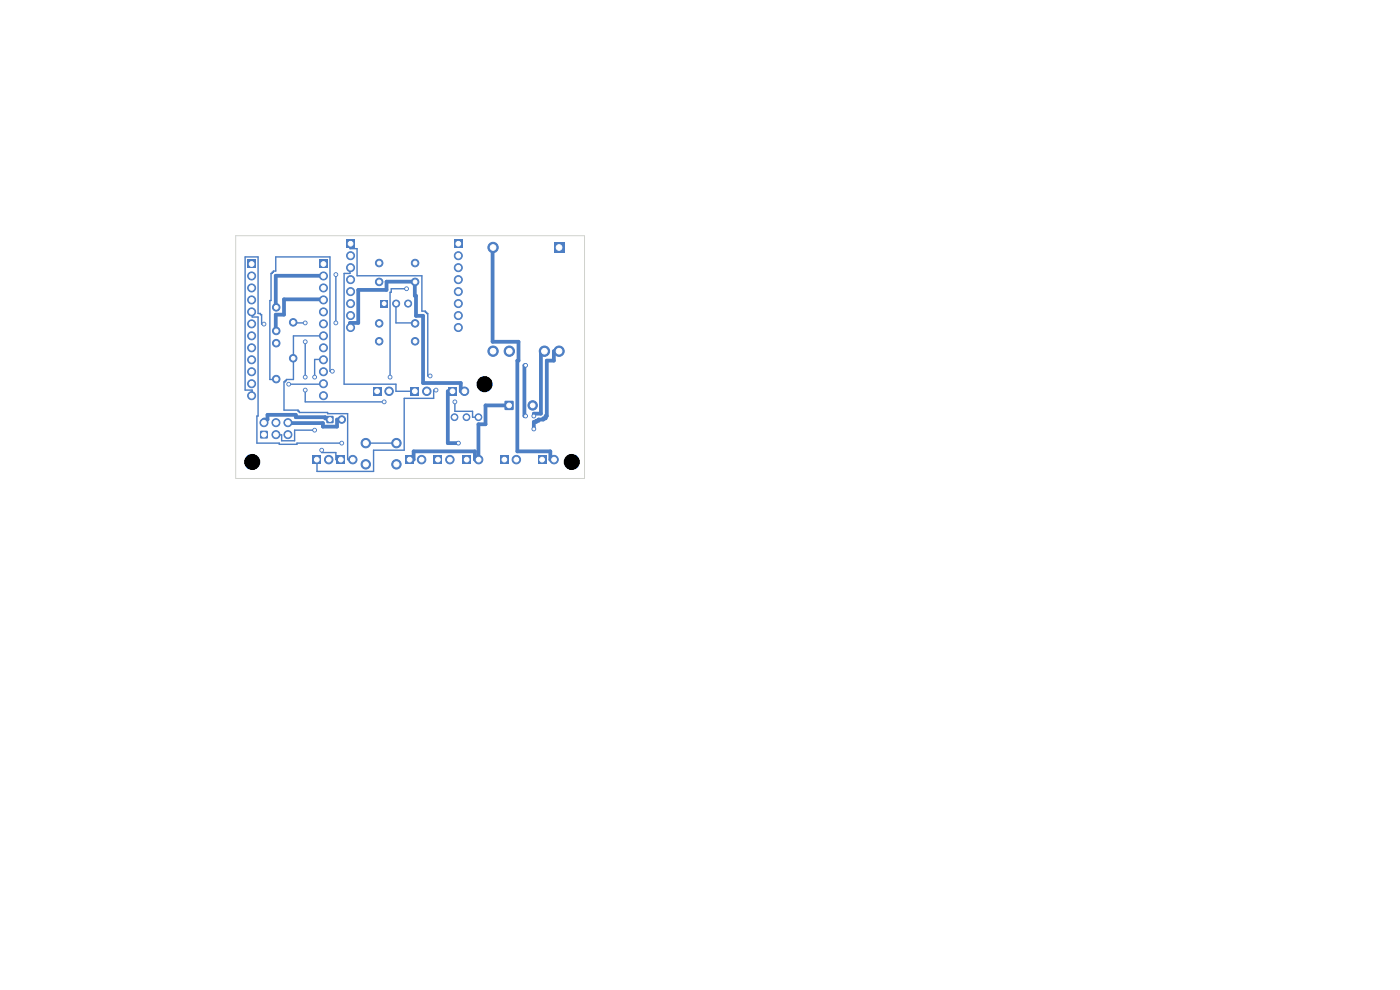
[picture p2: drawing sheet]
<svg xmlns="http://www.w3.org/2000/svg" width="297mm" height="210mm" viewBox="0 0 297 210" stroke-linecap="round" stroke-linejoin="round" font-family="sans-serif">
<path d="M96.4 50.9h1.7v1.7h-1.7z" fill="#4d7fc4"/>
<g fill="#4d7fc4" stroke="#4d7fc4" stroke-width=".21">
<circle cx="97.2" cy="54.2" r=".85"/>
<circle cx="97.2" cy="56.8" r=".85"/>
<circle cx="97.2" cy="59.3" r=".85"/>
<circle cx="97.2" cy="61.9" r=".85"/>
<circle cx="97.2" cy="64.4" r=".85"/>
<circle cx="97.2" cy="66.9" r=".85"/>
<circle cx="97.2" cy="69.5" r=".85"/>
</g>
<path d="M67.8 55.2h1.7v1.7h-1.7z" fill="#4d7fc4"/>
<g fill="#4d7fc4" stroke="#4d7fc4" stroke-width=".21">
<circle cx="68.6" cy="58.5" r=".85"/>
<circle cx="68.6" cy="61.1" r=".85"/>
<circle cx="68.6" cy="63.6" r=".85"/>
<circle cx="68.6" cy="66.2" r=".85"/>
<circle cx="68.6" cy="68.7" r=".85"/>
<circle cx="68.6" cy="71.2" r=".85"/>
<circle cx="68.6" cy="73.8" r=".85"/>
<circle cx="68.6" cy="76.3" r=".85"/>
<circle cx="68.6" cy="78.9" r=".85"/>
<circle cx="68.6" cy="81.4" r=".85"/>
<circle cx="68.6" cy="83.9" r=".85"/>
</g>
<path d="M117.5 51.4h2.2v2.2h-2.2z" fill="#4d7fc4"/>
<g fill="#4d7fc4" stroke="#4d7fc4" stroke-width=".21">
<circle cx="104.6" cy="52.5" r="1.1"/>
<circle cx="118.6" cy="74.5" r="1.1"/>
<circle cx="104.6" cy="74.5" r="1.1"/>
<circle cx="115.5" cy="74.5" r="1.1"/>
<circle cx="108.1" cy="74.5" r="1.1"/>
</g>
<path d="M52.5 55.2h1.7v1.7h-1.7z" fill="#4d7fc4"/>
<g fill="#4d7fc4" stroke="#4d7fc4" stroke-width=".21">
<circle cx="53.4" cy="58.5" r=".85"/>
<circle cx="53.4" cy="61.1" r=".85"/>
<circle cx="53.4" cy="63.6" r=".85"/>
<circle cx="53.4" cy="66.2" r=".85"/>
<circle cx="53.4" cy="68.7" r=".85"/>
<circle cx="53.4" cy="71.2" r=".85"/>
<circle cx="53.4" cy="73.8" r=".85"/>
<circle cx="53.4" cy="76.3" r=".85"/>
<circle cx="53.4" cy="78.9" r=".85"/>
<circle cx="53.4" cy="81.4" r=".85"/>
<circle cx="53.4" cy="83.9" r=".85"/>
<circle cx="101.5" cy="88.5" r=".72"/>
<circle cx="99" cy="88.5" r=".72"/>
<circle cx="96.4" cy="88.5" r=".72"/>
<circle cx="58.6" cy="70.2" r=".8"/>
<circle cx="58.6" cy="65.2" r=".8"/>
</g>
<path d="M95.1 82.1h1.8v1.8h-1.8z" fill="#4d7fc4"/>
<circle cx="98.5" cy="83" r=".9" fill="#4d7fc4" stroke="#4d7fc4" stroke-width=".21"/>
<path d="M86 96.6h1.8v1.8h-1.8z" fill="#4d7fc4"/>
<g fill="#4d7fc4" stroke="#4d7fc4" stroke-width=".21">
<circle cx="89.4" cy="97.5" r=".9"/>
<circle cx="58.6" cy="72.8" r=".8"/>
<circle cx="58.6" cy="80.4" r=".8"/>
</g>
<path d="M71.4 96.6h1.8v1.8h-1.8z" fill="#4d7fc4"/>
<g fill="#4d7fc4" stroke="#4d7fc4" stroke-width=".21">
<circle cx="74.8" cy="97.5" r=".9"/>
<circle cx="77.6" cy="94" r="1"/>
<circle cx="84.1" cy="94" r="1"/>
<circle cx="77.6" cy="98.5" r="1"/>
<circle cx="84.1" cy="98.5" r="1"/>
<circle cx="88.1" cy="72.4" r=".8"/>
<circle cx="80.4" cy="72.4" r=".8"/>
<circle cx="80.4" cy="68.6" r=".8"/>
<circle cx="88.1" cy="68.6" r=".8"/>
<circle cx="88.1" cy="59.8" r=".8"/>
<circle cx="80.4" cy="59.8" r=".8"/>
</g>
<path d="M79.1 82.1h1.8v1.8h-1.8z" fill="#4d7fc4"/>
<circle cx="82.5" cy="83" r=".9" fill="#4d7fc4" stroke="#4d7fc4" stroke-width=".21"/>
<path d="M92 96.6h1.8v1.8h-1.8z" fill="#4d7fc4"/>
<circle cx="95.4" cy="97.5" r=".9" fill="#4d7fc4" stroke="#4d7fc4" stroke-width=".21"/>
<path d="M73.5 50.9h1.7v1.7h-1.7z" fill="#4d7fc4"/>
<g fill="#4d7fc4" stroke="#4d7fc4" stroke-width=".21">
<circle cx="74.4" cy="54.2" r=".85"/>
<circle cx="74.4" cy="56.8" r=".85"/>
<circle cx="74.4" cy="59.3" r=".85"/>
<circle cx="74.4" cy="61.9" r=".85"/>
<circle cx="74.4" cy="64.4" r=".85"/>
<circle cx="74.4" cy="66.9" r=".85"/>
<circle cx="74.4" cy="69.5" r=".85"/>
</g>
<path d="M107.1 85.1h1.8v1.8h-1.8z" fill="#4d7fc4"/>
<circle cx="113" cy="86" r="1" fill="#4d7fc4" stroke="#4d7fc4" stroke-width=".21"/>
<path d="M80.7 63.7h1.6v1.5h-1.6z" fill="#4d7fc4"/>
<g fill="#4d7fc4" stroke="#4d7fc4" stroke-width=".21">
<circle cx="84" cy="64.4" r=".75"/>
<circle cx="86.6" cy="64.4" r=".75"/>
</g>
<path d="M87.1 82.1h1.8v1.8h-1.8z" fill="#4d7fc4"/>
<circle cx="90.5" cy="83" r=".9" fill="#4d7fc4" stroke="#4d7fc4" stroke-width=".21"/>
<path d="M66.3 96.6h1.8v1.8h-1.8z" fill="#4d7fc4"/>
<circle cx="69.7" cy="97.5" r=".9" fill="#4d7fc4" stroke="#4d7fc4" stroke-width=".21"/>
<path d="M106.1 96.6h1.8v1.8h-1.8z" fill="#4d7fc4"/>
<circle cx="109.5" cy="97.5" r=".9" fill="#4d7fc4" stroke="#4d7fc4" stroke-width=".21"/>
<path d="M114.1 96.6h1.8v1.8h-1.8z" fill="#4d7fc4"/>
<g fill="#4d7fc4" stroke="#4d7fc4" stroke-width=".21">
<circle cx="117.5" cy="97.5" r=".9"/>
<circle cx="88.1" cy="55.8" r=".8"/>
<circle cx="80.4" cy="55.8" r=".8"/>
</g>
<path d="M69.3 88.3h1.4v1.4h-1.4z" fill="#4d7fc4"/>
<g fill="#4d7fc4" stroke="#4d7fc4" stroke-width=".21">
<circle cx="72.5" cy="89" r=".8"/>
<circle cx="62.2" cy="76" r=".8"/>
<circle cx="62.2" cy="68.4" r=".8"/>
</g>
<path d="M55.2 91.4h1.6v1.6h-1.6z" fill="#4d7fc4"/>
<g fill="#4d7fc4" stroke="#4d7fc4" stroke-width=".21">
<circle cx="56" cy="89.7" r=".85"/>
<circle cx="58.5" cy="92.2" r=".85"/>
<circle cx="58.5" cy="89.7" r=".85"/>
<circle cx="61.1" cy="92.2" r=".85"/>
<circle cx="61.1" cy="89.7" r=".85"/>
</g>
<path d="M98.1 96.6h1.8v1.8h-1.8z" fill="#4d7fc4"/>
<g fill="#4d7fc4" stroke="#4d7fc4" stroke-width=".21">
<circle cx="101.5" cy="97.5" r=".9"/>
<circle cx="66.7" cy="91.3" r=".4"/>
<circle cx="66.7" cy="80" r=".4"/>
<circle cx="61.3" cy="81.5" r=".4"/>
<circle cx="113.2" cy="91" r=".4"/>
<circle cx="113.2" cy="88.3" r=".4"/>
<circle cx="111.5" cy="88.3" r=".4"/>
<circle cx="111.5" cy="77.5" r=".4"/>
<circle cx="71.3" cy="58.3" r=".4"/>
<circle cx="71.3" cy="68.5" r=".4"/>
<circle cx="72.5" cy="94" r=".4"/>
<circle cx="68.3" cy="95.5" r=".4"/>
<circle cx="56" cy="68.7" r=".4"/>
<circle cx="64.7" cy="82.8" r=".4"/>
<circle cx="64.7" cy="80" r=".4"/>
<circle cx="64.7" cy="68.5" r=".4"/>
<circle cx="64.7" cy="72.5" r=".4"/>
<circle cx="96.5" cy="85.3" r=".4"/>
<circle cx="81.5" cy="85.3" r=".4"/>
<circle cx="97.2" cy="94" r=".4"/>
<circle cx="92.5" cy="82.8" r=".4"/>
<circle cx="70.5" cy="78.8" r=".4"/>
<circle cx="86.2" cy="61.3" r=".4"/>
<circle cx="82.7" cy="80" r=".4"/>
<circle cx="91.2" cy="79.8" r=".4"/>
</g>
<g fill="none" stroke="#4d7fc4" stroke-width=".8">
<path d="M68.6 58.5h-10.1v6.8l.1-.1M88 59.8v3h.2v4.2h1.5v14.3h8.1v1.7h.7M88 59.8h-6v1.7h-6v7h-1.8v1h.2M88 59.8h.1M104.6 52.5l-.1 20h5.5v4h-.3v19.3h7v1.7h.8M68.6 63.6l-.1-.1h-8.3v3.3h-1.7v3.5l.1-.1M111.5 77.5h-.3v10.8h.3M115.5 74.5h-.8v13.3h-1.5v.5M118.6 74.5h-1.1v2h-1.5v11.8h-.2v.5h-.6v.2h-.9v.3h-.6v.2h-.5v1.5M70 89h-.5v-.2h-.5v-.3h-6.3v-.5h-6v1h-.7v.8M72.5 89h-1v1.5h-3v-.7h-7.5l.1-.1M86.9 97.5h.8v-1.7h13.1v1.7h.7"/>
<path d="M96 83h-1v11h2.3M108 86h-5v4h-1.5v7.5"/>
</g>
<g fill="none" stroke="#4d7fc4" stroke-width=".3">
<path d="M71.3 58.3v10.2M74.4 56.8h-.2v1.2h-1.2v23.5h11v1.5h4M74.4 51.7l-.2 .1v1h1.5v5.7h13.8v7.5h.7v.3h.3v.2h.3v13.3h.4M53.4 66.2l.1 .1v1h1.2v21h-.2v5.7h4.7v.3h3.8v-.3h9.5M56 68.8h-.5v-2h-.3v-.3h-.5v-12h-2.7v28.3h1.5v1.2l-.1-.1M62.2 76h.1M62.2 68.4v.1h2.6M64.8 72.5v7.5M68.6 71.2l-6.4 .1v9.2h-1.5v.3h-.2v.2h-.3v6h3v.3h.3v.2h6v.3h4.3v9.7h1M68.6 76.3h-1.9v3.7M70.5 78.8h-.5v-24.3h-11.5v3h-.5v.3h-.3v.2h-.2v5.8h-.3v16.7l1.4-.1M84 64.4v4.1l4.1 .1"/>
<path d="M86.2 61.3h-3.2v.7h-.3v18M64.8 82.8v2.5h16.7M66.7 91.3h-4.2v2.2h-2.8v-1.2l-1.2-.1M68.2 95.5v.5h3.1v1.5h1M68.6 81.4l-7.3 .1M77.5 94h6.6M92.5 82.8h-.5v1.7h-6.2v11h-6.6v4.5h-11.9l-.1-2.5M96.5 85.3v2h3.7v1.2h1.3"/>
</g>
<path d="M50 50h74v51.5h-74z" fill="none" stroke="#d0d2cd" stroke-width=".21"/>
<g fill="#fff" stroke="#fff" stroke-width=".21">
<circle cx="66.7" cy="91.3" r=".2"/>
<circle cx="66.8" cy="80" r=".2"/>
<circle cx="61.2" cy="81.5" r=".2"/>
<circle cx="113.3" cy="91" r=".2"/>
<circle cx="113.2" cy="88.3" r=".2"/>
<circle cx="111.5" cy="88.3" r=".2"/>
<circle cx="111.5" cy="77.5" r=".2"/>
<circle cx="71.2" cy="58.2" r=".2"/>
<circle cx="71.2" cy="68.5" r=".2"/>
<circle cx="72.5" cy="94" r=".2"/>
<circle cx="68.2" cy="95.5" r=".2"/>
<circle cx="56" cy="68.8" r=".2"/>
<circle cx="64.8" cy="82.8" r=".2"/>
<circle cx="64.8" cy="80" r=".2"/>
<circle cx="64.7" cy="68.5" r=".2"/>
<circle cx="64.7" cy="72.5" r=".2"/>
<circle cx="96.5" cy="85.3" r=".2"/>
<circle cx="81.5" cy="85.3" r=".2"/>
<circle cx="97.3" cy="94" r=".2"/>
<circle cx="92.5" cy="82.8" r=".2"/>
<circle cx="70.5" cy="78.7" r=".2"/>
<circle cx="86.3" cy="61.2" r=".2"/>
<circle cx="82.7" cy="80" r=".2"/>
<circle cx="91.3" cy="79.7" r=".2"/>
<circle cx="97.2" cy="51.7" r=".5"/>
<circle cx="97.2" cy="54.2" r=".5"/>
<circle cx="97.2" cy="56.8" r=".5"/>
<circle cx="97.2" cy="59.3" r=".5"/>
<circle cx="97.2" cy="61.9" r=".5"/>
<circle cx="97.2" cy="64.4" r=".5"/>
<circle cx="97.2" cy="66.9" r=".5"/>
<circle cx="97.2" cy="69.5" r=".5"/>
<circle cx="68.6" cy="56" r=".5"/>
<circle cx="68.6" cy="58.5" r=".5"/>
<circle cx="68.6" cy="61.1" r=".5"/>
<circle cx="68.6" cy="63.6" r=".5"/>
<circle cx="68.6" cy="66.2" r=".5"/>
<circle cx="68.6" cy="68.7" r=".5"/>
<circle cx="68.6" cy="71.2" r=".5"/>
<circle cx="68.6" cy="73.8" r=".5"/>
<circle cx="68.6" cy="76.3" r=".5"/>
<circle cx="68.6" cy="78.9" r=".5"/>
<circle cx="68.6" cy="81.4" r=".5"/>
<circle cx="68.6" cy="83.9" r=".5"/>
<circle cx="118.6" cy="52.5" r=".6"/>
<circle cx="104.6" cy="52.5" r=".6"/>
<circle cx="118.6" cy="74.5" r=".6"/>
<circle cx="104.6" cy="74.5" r=".6"/>
<circle cx="115.5" cy="74.5" r=".6"/>
<circle cx="108" cy="74.5" r=".6"/>
<circle cx="53.4" cy="56" r=".5"/>
<circle cx="53.4" cy="58.5" r=".5"/>
<circle cx="53.4" cy="61.1" r=".5"/>
<circle cx="53.4" cy="63.6" r=".5"/>
<circle cx="53.4" cy="66.2" r=".5"/>
<circle cx="53.4" cy="68.7" r=".5"/>
<circle cx="53.4" cy="71.2" r=".5"/>
<circle cx="53.4" cy="73.8" r=".5"/>
<circle cx="53.4" cy="76.3" r=".5"/>
<circle cx="53.4" cy="78.9" r=".5"/>
<circle cx="53.4" cy="81.4" r=".5"/>
<circle cx="53.4" cy="83.9" r=".5"/>
<circle cx="101.5" cy="88.5" r=".4"/>
<circle cx="99" cy="88.5" r=".4"/>
<circle cx="96.4" cy="88.5" r=".4"/>
<circle cx="58.6" cy="70.2" r=".4"/>
<circle cx="58.6" cy="65.2" r=".4"/>
<circle cx="96" cy="83" r=".5"/>
<circle cx="98.5" cy="83" r=".5"/>
<circle cx="86.9" cy="97.5" r=".5"/>
<circle cx="89.4" cy="97.5" r=".5"/>
<circle cx="58.6" cy="72.8" r=".4"/>
<circle cx="58.6" cy="80.4" r=".4"/>
<circle cx="72.3" cy="97.5" r=".5"/>
<circle cx="74.8" cy="97.5" r=".5"/>
<circle cx="77.6" cy="94" r=".55"/>
<circle cx="84.1" cy="94" r=".55"/>
<circle cx="77.6" cy="98.5" r=".55"/>
<circle cx="84.1" cy="98.5" r=".55"/>
<circle cx="88.1" cy="72.4" r=".4"/>
<circle cx="80.4" cy="72.4" r=".4"/>
<circle cx="80.4" cy="68.6" r=".4"/>
<circle cx="88.1" cy="68.6" r=".4"/>
<circle cx="88.1" cy="59.8" r=".4"/>
<circle cx="80.4" cy="59.8" r=".4"/>
<circle cx="80" cy="83" r=".5"/>
<circle cx="82.5" cy="83" r=".5"/>
<circle cx="92.9" cy="97.5" r=".5"/>
<circle cx="95.4" cy="97.5" r=".5"/>
<circle cx="74.4" cy="51.7" r=".5"/>
<circle cx="74.4" cy="54.2" r=".5"/>
<circle cx="74.4" cy="56.8" r=".5"/>
<circle cx="74.4" cy="59.3" r=".5"/>
<circle cx="74.4" cy="61.9" r=".5"/>
<circle cx="74.4" cy="64.4" r=".5"/>
<circle cx="74.4" cy="66.9" r=".5"/>
<circle cx="74.4" cy="69.5" r=".5"/>
<circle cx="108" cy="86" r=".5"/>
<circle cx="113" cy="86" r=".5"/>
<circle cx="81.5" cy="64.4" r=".4"/>
<circle cx="84" cy="64.4" r=".4"/>
<circle cx="86.6" cy="64.4" r=".4"/>
<circle cx="88" cy="83" r=".5"/>
<circle cx="90.5" cy="83" r=".5"/>
<circle cx="67.2" cy="97.5" r=".5"/>
<circle cx="69.7" cy="97.5" r=".5"/>
<circle cx="107" cy="97.5" r=".5"/>
<circle cx="109.5" cy="97.5" r=".5"/>
<circle cx="115" cy="97.5" r=".5"/>
<circle cx="117.5" cy="97.5" r=".5"/>
<circle cx="88.1" cy="55.8" r=".4"/>
<circle cx="80.4" cy="55.8" r=".4"/>
<circle cx="70" cy="89" r=".4"/>
<circle cx="72.5" cy="89" r=".4"/>
<circle cx="62.2" cy="76" r=".4"/>
<circle cx="62.2" cy="68.4" r=".4"/>
<circle cx="56" cy="92.2" r=".5"/>
<circle cx="56" cy="89.7" r=".5"/>
<circle cx="58.5" cy="92.2" r=".5"/>
<circle cx="58.5" cy="89.7" r=".5"/>
<circle cx="61.1" cy="92.2" r=".5"/>
<circle cx="61.1" cy="89.7" r=".5"/>
<circle cx="99" cy="97.5" r=".5"/>
<circle cx="101.5" cy="97.5" r=".5"/>
</g>
<g fill="#000" stroke="#000" stroke-width=".21">
<circle cx="53.5" cy="98" r="1.6"/>
<circle cx="102.8" cy="81.5" r="1.6"/>
<circle cx="121.3" cy="98" r="1.6"/>
</g>
</svg>
